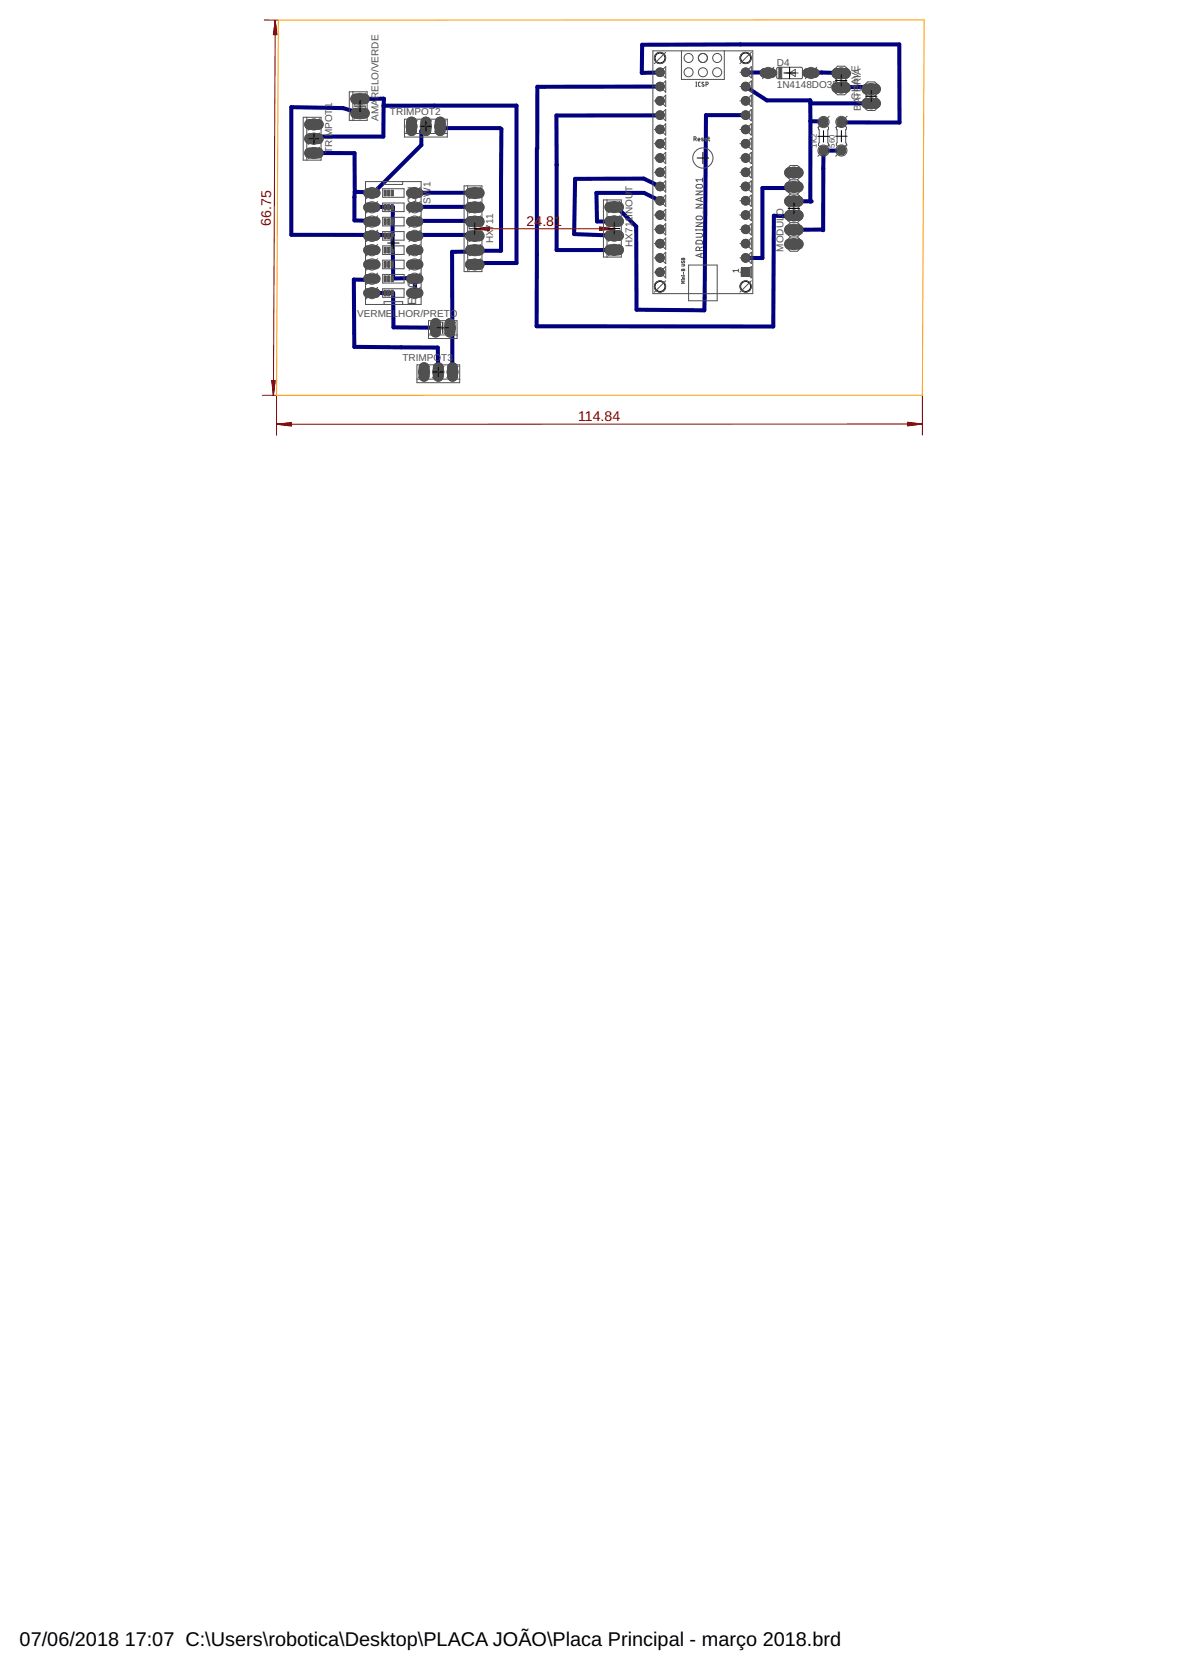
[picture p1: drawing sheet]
<svg xmlns="http://www.w3.org/2000/svg" width="210mm" height="297mm" viewBox="0 0 210 297" stroke-linecap="round" stroke-linejoin="round" font-family="sans-serif">
<defs><g id="words">
<g font-size="3.5">
<text x="3.5" y="292.5">07/06/2018</text>
<text x="22.2" y="292.5">17:07 C:\Users\robotica\Desktop\PLACA JOÃO\Placa Principal - março 2018.brd</text>
</g>
<g font-size="2.5" fill="#800000">
<text x="48.2" y="40.1" transform="rotate(-90 48.2 40.1)">66.75</text>
<text x="93.6" y="40.1">24.81</text>
<text x="102.7" y="74.8">114.84</text>
</g>
<g font-size="2.1" fill="#505050">
<text x="67.2" y="35.2" transform="rotate(-90 67.2 35.2)">1</text>
<text x="67.2" y="40.1" transform="rotate(-90 67.2 40.1)">3</text>
<text x="67.2" y="37.5" transform="rotate(-90 67.2 37.5)">2</text>
<text x="74" y="36.3" transform="rotate(-90 74 36.3)">ON</text>
<text x="67.2" y="47.7" transform="rotate(-90 67.2 47.7)">6</text>
<text x="67.2" y="45.1" transform="rotate(-90 67.2 45.1)">5</text>
<text x="67.2" y="42.6" transform="rotate(-90 67.2 42.6)">4</text>
<text x="67.2" y="52.8" transform="rotate(-90 67.2 52.8)">8</text>
<text x="67.2" y="50.2" transform="rotate(-90 67.2 50.2)">7</text>
<text x="74" y="54.2" transform="rotate(-90 74 54.2)">EDG</text>
</g>
<g font-size="1.8" fill="#505050">
<text x="138.1" y="11.7">D4</text>
<text x="138.1" y="15.6">1N4148DO35-7</text>
<text x="152.6" y="15.1" transform="rotate(-90 152.6 15.1)">AVE</text>
<text x="153" y="17.5" transform="rotate(-90 153 17.5)">TH</text>
<text x="153" y="15.2" transform="rotate(-90 153 15.2)">RIA</text>
<text x="67.2" y="21.5" transform="rotate(-90 67.2 21.5)">AMARELO/VERDE</text>
<text x="69.3" y="20.5">TRIMPOT2</text>
<text x="153" y="19.7" transform="rotate(-90 153 19.7)">BACE</text>
<text x="59" y="27.3" transform="rotate(-90 59 27.3)">TRIMPOT1</text>
<text x="112.4" y="34.1" transform="rotate(-90 112.4 34.1)">T</text>
<text x="76.5" y="36.2" transform="rotate(-90 76.5 36.2)">SW1</text>
<text x="87.6" y="43.3" transform="rotate(-90 87.6 43.3)">HX711</text>
<text x="112.4" y="43.9" transform="rotate(-90 112.4 43.9)">HX711INOU</text>
<text x="139.3" y="44.7" transform="rotate(-90 139.3 44.7)">MODULO</text>
<text x="63.5" y="56.3">VERMELHOR/PRETO</text>
<text x="71.5" y="64.1">TRIMPOT3</text>
</g>
<g font-size="1.4" fill="#505050">
<text x="145.2" y="26.2" transform="rotate(-90 145.2 26.2)">1K2</text>
<text x="148.4" y="26.2" transform="rotate(-90 148.4 26.2)">560</text>
</g>
</g></defs>
<g fill="#505050" stroke="#505050" stroke-width=".18">
<path d="M62.5 19.6l.6-.3h1.8a.87 .87 0 0 1 .7 .8 .87 .87 0 0 1-.7 .9h-1.8a.88 .88 0 0 1-.6-1.4z"/>
<path d="M62.5 17.1l.6-.4h1.8a.87 .87 0 0 1 .7 .9 .87 .87 0 0 1-.7 .9h-1.8a.88 .88 0 0 1-.6-1.4z"/>
<path d="M131.8 47.6h1.5v1.5h-1.5z"/>
<path d="M153.4 17.8l.6-.3h1.7a.87 .87 0 0 1 .8 .9 .87 .87 0 0 1-.8 .8h-1.7a.88 .88 0 0 1-.6-1.4z"/>
<path d="M153.4 15.3l.6-.3h1.7a.87 .87 0 0 1 .8 .8 .87 .87 0 0 1-.8 .9h-1.7a.88 .88 0 0 1-.6-1.4z"/>
<path d="M148 12.5l.6-.3h1.8a.87 .87 0 0 1 .7 .8 .87 .87 0 0 1-.7 .9h-1.8a.88 .88 0 0 1-.6-1.4z"/>
<path d="M148 15l.6-.3h1.8a.87 .87 0 0 1 .7 .9 .87 .87 0 0 1-.7 .8h-1.8a.88 .88 0 0 1-.6-1.4z"/>
<path d="M135.3 12.5l.5-.3h1.5a.77 .77 0 0 1 .7 .8 .77 .77 0 0 1-.7 .7h-1.5a.76 .76 0 0 1-.5-1.2z"/>
<path d="M142.9 12.5l.5-.3h1.5a.77 .77 0 0 1 .7 .8 .77 .77 0 0 1-.7 .7h-1.5a.76 .76 0 0 1-.5-1.2z"/>
<path d="M82.9 46.5l.6-.4h1.8a.87 .87 0 0 1 .7 .9 .87 .87 0 0 1-.7 .9h-1.8a.88 .88 0 0 1-.6-1.4z"/>
<path d="M82.9 43.9l.6-.3h1.8a.87 .87 0 0 1 .7 .9 .87 .87 0 0 1-.7 .8h-1.8a.88 .88 0 0 1-.6-1.4z"/>
<path d="M82.9 41.4l.6-.3h1.8a.87 .87 0 0 1 .7 .8 .87 .87 0 0 1-.7 .9h-1.8a.88 .88 0 0 1-.6-1.4z"/>
<path d="M82.9 38.9l.6-.4h1.8a.87 .87 0 0 1 .7 .9 .87 .87 0 0 1-.7 .9h-1.8a.88 .88 0 0 1-.6-1.4z"/>
<path d="M82.9 36.3l.6-.3h1.8a.87 .87 0 0 1 .7 .9 .87 .87 0 0 1-.7 .8h-1.8a.88 .88 0 0 1-.6-1.4z"/>
<path d="M82.9 33.8l.6-.4h1.8a.87 .87 0 0 1 .7 .9 .87 .87 0 0 1-.7 .9h-1.8a.88 .88 0 0 1-.6-1.4z"/>
<path d="M107.7 43.9l.6-.3h1.7a.87 .87 0 0 1 .8 .8 .87 .87 0 0 1-.8 .9h-1.7a.88 .88 0 0 1-.6-1.4z"/>
<path d="M107.7 41.4l.6-.4h1.7a.87 .87 0 0 1 .8 .9 .87 .87 0 0 1-.8 .9h-1.7a.88 .88 0 0 1-.6-1.4z"/>
<path d="M107.7 38.8l.6-.3h1.7a.87 .87 0 0 1 .8 .8 .87 .87 0 0 1-.8 .9h-1.7a.88 .88 0 0 1-.6-1.4z"/>
<path d="M107.7 36.3l.6-.4h1.7a.87 .87 0 0 1 .8 .9 .87 .87 0 0 1-.8 .9h-1.7a.88 .88 0 0 1-.6-1.4z"/>
<path d="M139.6 42.9l.6-.4h1.8a.87 .87 0 0 1 .7 .9 .87 .87 0 0 1-.7 .9h-1.8a.88 .88 0 0 1-.6-1.4z"/>
<path d="M139.6 40.3l.6-.3h1.8a.87 .87 0 0 1 .7 .9 .87 .87 0 0 1-.7 .8h-1.8a.88 .88 0 0 1-.6-1.4z"/>
<path d="M139.6 37.8l.6-.4h1.8a.87 .87 0 0 1 .7 .9 .87 .87 0 0 1-.7 .9h-1.8a.88 .88 0 0 1-.6-1.4z"/>
<path d="M139.6 35.2l.6-.3h1.8a.87 .87 0 0 1 .7 .9 .87 .87 0 0 1-.7 .8h-1.8a.88 .88 0 0 1-.6-1.4z"/>
<path d="M139.6 32.7l.6-.3h1.8a.87 .87 0 0 1 .7 .8 .87 .87 0 0 1-.7 .9h-1.8a.88 .88 0 0 1-.6-1.4z"/>
<path d="M139.6 30.2l.6-.4h1.8a.87 .87 0 0 1 .7 .9 .87 .87 0 0 1-.7 .9h-1.8a.88 .88 0 0 1-.6-1.4z"/>
<path d="M64.8 33.8l.5-.3h1.6a.77 .77 0 0 1 .6 .8 .77 .77 0 0 1-.6 .8h-1.6a.76 .76 0 0 1-.5-1.3z"/>
<path d="M64.8 36.4l.5-.3h1.6a.77 .77 0 0 1 .6 .8 .77 .77 0 0 1-.6 .7h-1.6a.76 .76 0 0 1-.5-1.2z"/>
<path d="M64.8 49.1l.5-.3h1.6a.77 .77 0 0 1 .6 .8 .77 .77 0 0 1-.6 .7h-1.6a.76 .76 0 0 1-.5-1.2z"/>
<path d="M64.8 51.6l.5-.3h1.6a.77 .77 0 0 1 .6 .8 .77 .77 0 0 1-.6 .8h-1.6a.76 .76 0 0 1-.5-1.3z"/>
<path d="M64.8 38.9l.5-.3h1.6a.77 .77 0 0 1 .6 .8 .77 .77 0 0 1-.6 .8h-1.6a.76 .76 0 0 1-.5-1.3z"/>
<path d="M64.8 41.5l.5-.3h1.6a.77 .77 0 0 1 .6 .7 .77 .77 0 0 1-.6 .8h-1.6a.76 .76 0 0 1-.5-1.2z"/>
<path d="M64.8 46.5l.5-.3h1.6a.77 .77 0 0 1 .6 .8 .77 .77 0 0 1-.6 .8h-1.6a.76 .76 0 0 1-.5-1.3z"/>
<path d="M64.8 44l.5-.3h1.6a.77 .77 0 0 1 .6 .8 .77 .77 0 0 1-.6 .7h-1.6a.76 .76 0 0 1-.5-1.2z"/>
<path d="M72.4 51.6l.5-.3h1.6a.77 .77 0 0 1 .6 .8 .77 .77 0 0 1-.6 .8h-1.6a.76 .76 0 0 1-.5-1.3z"/>
<path d="M72.4 49.1l.5-.3h1.6a.77 .77 0 0 1 .6 .8 .77 .77 0 0 1-.6 .7h-1.6a.76 .76 0 0 1-.5-1.2z"/>
<path d="M72.4 46.5l.5-.3h1.6a.77 .77 0 0 1 .6 .8 .77 .77 0 0 1-.6 .8h-1.6a.76 .76 0 0 1-.5-1.3z"/>
<path d="M72.4 44l.5-.3h1.6a.77 .77 0 0 1 .6 .8 .77 .77 0 0 1-.6 .7h-1.6a.76 .76 0 0 1-.5-1.2z"/>
<path d="M72.4 41.5l.5-.3h1.6a.77 .77 0 0 1 .6 .7 .77 .77 0 0 1-.6 .8h-1.6a.76 .76 0 0 1-.5-1.2z"/>
<path d="M72.4 38.9l.5-.3h1.6a.77 .77 0 0 1 .6 .8 .77 .77 0 0 1-.6 .8h-1.6a.76 .76 0 0 1-.5-1.3z"/>
<path d="M72.4 36.4l.5-.3h1.6a.77 .77 0 0 1 .6 .8 .77 .77 0 0 1-.6 .7h-1.6a.76 .76 0 0 1-.5-1.2z"/>
<path d="M72.4 33.8l.5-.3h1.6a.77 .77 0 0 1 .6 .8 .77 .77 0 0 1-.6 .8h-1.6a.76 .76 0 0 1-.5-1.3z"/>
<path d="M54.3 26.7l.6-.4h1.8a.87 .87 0 0 1 .7 .9 .87 .87 0 0 1-.7 .9h-1.8a.88 .88 0 0 1-.6-1.4z"/>
<path d="M54.3 24.1l.6-.3h1.8a.87 .87 0 0 1 .7 .9 .87 .87 0 0 1-.7 .8h-1.8a.88 .88 0 0 1-.6-1.4z"/>
<path d="M54.3 21.6l.6-.3h1.8a.87 .87 0 0 1 .7 .8 .87 .87 0 0 1-.7 .9h-1.8a.88 .88 0 0 1-.6-1.4z"/>
<path d="M77.5 21.2a.88 .88 0 0 1 1-.3 .88 .88 0 0 1 .6 .7v1.7a.87 .87 0 0 1-.9 .8 .87 .87 0 0 1-.8-.8v-1.7z"/>
<path d="M75 21.2a.88 .88 0 0 1 .9-.3 .88 .88 0 0 1 .7 .7v1.7a.87 .87 0 0 1-.9 .8 .87 .87 0 0 1-.9-.8v-1.7z"/>
<path d="M72.5 21.2a.88 .88 0 0 1 .9-.3 .88 .88 0 0 1 .6 .7v1.7a.87 .87 0 0 1-.8 .8 .87 .87 0 0 1-.9-.8v-1.7z"/>
<path d="M79.7 64.8a.88 .88 0 0 1 1-.3 .88 .88 0 0 1 .6 .8v1.7a.87 .87 0 0 1-.9 .8 .87 .87 0 0 1-.8-.8v-1.7z"/>
<path d="M77.2 64.8a.88 .88 0 0 1 .9-.3 .88 .88 0 0 1 .7 .8v1.7a.87 .87 0 0 1-.9 .8 .87 .87 0 0 1-.9-.8v-1.7z"/>
<path d="M74.8 64.7a.88 .88 0 0 1 1.4 .6v1.7a.87 .87 0 0 1-.8 .8 .87 .87 0 0 1-.9-.8v-1.7z"/>
<path d="M79.3 57a.88 .88 0 0 1 .9-.3 .88 .88 0 0 1 .6 .7v1.7a.87 .87 0 0 1-.8 .8 .87 .87 0 0 1-.9-.8v-1.7z"/>
<path d="M76.7 57a.88 .88 0 0 1 1-.3 .88 .88 0 0 1 .6 .7v1.7a.87 .87 0 0 1-.9 .8 .87 .87 0 0 1-.8-.8v-1.7z"/>
<circle cx="146.4" cy="26.8" r=".83"/>
<circle cx="146.4" cy="21.7" r=".83"/>
<circle cx="149.5" cy="26.8" r=".83"/>
<circle cx="149.5" cy="21.7" r=".83"/>
</g>
<g fill="#505050" stroke="#505050" stroke-width=".18">
<circle cx="132.5" cy="50.9" r=".99"/>
<circle cx="132.5" cy="45.8" r=".76"/>
<circle cx="132.5" cy="43.3" r=".76"/>
<circle cx="132.5" cy="40.8" r=".76"/>
<circle cx="132.5" cy="38.2" r=".76"/>
<circle cx="132.5" cy="35.7" r=".76"/>
<circle cx="132.5" cy="33.1" r=".76"/>
<circle cx="132.5" cy="30.6" r=".76"/>
<circle cx="132.5" cy="28.1" r=".76"/>
<circle cx="132.5" cy="25.5" r=".76"/>
<circle cx="132.5" cy="23" r=".76"/>
<circle cx="132.5" cy="20.5" r=".76"/>
<circle cx="132.5" cy="17.9" r=".76"/>
<circle cx="132.5" cy="15.4" r=".76"/>
<circle cx="132.5" cy="12.8" r=".76"/>
<circle cx="117.3" cy="12.8" r=".76"/>
<circle cx="117.3" cy="15.4" r=".76"/>
<circle cx="117.3" cy="17.9" r=".76"/>
<circle cx="117.3" cy="20.5" r=".76"/>
<circle cx="117.3" cy="23" r=".76"/>
<circle cx="117.3" cy="25.5" r=".76"/>
<circle cx="117.3" cy="28.1" r=".76"/>
<circle cx="117.3" cy="30.6" r=".76"/>
<circle cx="117.3" cy="33.1" r=".76"/>
<circle cx="117.3" cy="35.7" r=".76"/>
<circle cx="117.3" cy="38.2" r=".76"/>
<circle cx="117.3" cy="40.8" r=".76"/>
<circle cx="117.3" cy="43.3" r=".76"/>
<circle cx="117.3" cy="45.8" r=".76"/>
<circle cx="117.3" cy="48.4" r=".76"/>
<circle cx="117.3" cy="50.9" r=".99"/>
<circle cx="117.3" cy="10.3" r=".99"/>
<circle cx="132.5" cy="10.3" r=".99"/>
</g>
<g fill="none" stroke="#000080" stroke-width=".72">
<path d="M64 17.6l4.2-.1v1.3M68.2 18.8l-.1 5.5h-12.2l-.1 .4M68.2 18.8h23.6v28h-7.2l-.2 .2M117.3 12.8l.1 .1-3.3 .1v-5l45.7-.1 .1 13.9-10.4-.1M117.3 15.4h-21.8l-.1 42.6h42l.1-19.6h2.6l1-.1M132.5 15.4l3.8 2.4h7.7M132.5 12.8l5.1 .1-1.1 .1M144 17.8v3.7M144 17.8l.1 .6h10.7M144.1 13l2-.1 3.4 .1M149.5 15.6v-.1h5.2l.1 .3M55.8 27.2h7.2l.1 6.9"/>
<path d="M63.1 34.1l-.1 5.1 2.9 .1 .2 .1M64 20.1l-3-.9-9.2-.2v22.7l14.1 .1 .2 .1 .3-.1h3.4M66.1 36.9l3.7-.1v5M73.7 39.4l.2-.1h10.2l.3 .1M73.7 34.3h10.7M73.7 36.9h10.7M75.7 22.5l-.8 .8v2.5l-8.5 8.5-3.3-.2M78.2 22.5l.2 .3h10.4l.3 .1-.1 21.7h-4.6v-.1l-.3 .2-3.8 .1 .1 13.5h-.4l.4 .5v7.9v-.6M117.3 20.5h.1h-18.5v23.9h10.3M117.3 35.7l-2.8-1.4h-8.5l.1 5.1h3.2l-.1-.1M117.3 33.1l-2.9-1.4-12.2 .1-.2 9.8 7.3 .3h-.1M132.5 20.5h-7l-.3 34.7-12.1-.1v-14.8l-3.5-3.5h-.4"/>
<path d="M141.1 33.2l-.9 .2h-4.7v12.5l-3-.1M144 21.5l2.4 .1v.1M144 21.5v14.3h.2h-3.1M149.5 26.8v.3l.2-.3h-3.3l-.1 14.1-.1-.1-5.1 .1M66.1 52.1h3.8v6.1l7.5 .1M66.1 49.6l-.2 .2-3-.1 .1 12 14.8 .1 .1 4.3M69.8 41.8l.1 7.7 3.8-.1v2.7M73.7 41.9l.2-.1h10.2l.3 .1"/>
</g>
<circle cx="146.4" cy="26.8" r=".71" fill="#008000" stroke="#008000" stroke-width=".18"/>
<circle cx="146.4" cy="26.8" r=".4" fill="#fff" stroke="#000" stroke-width=".18"/>
<circle cx="146.4" cy="21.7" r=".71" fill="#008000" stroke="#008000" stroke-width=".18"/>
<circle cx="146.4" cy="21.7" r=".4" fill="#fff" stroke="#000" stroke-width=".18"/>
<circle cx="149.5" cy="26.8" r=".71" fill="#008000" stroke="#008000" stroke-width=".18"/>
<circle cx="149.5" cy="26.8" r=".4" fill="#fff" stroke="#000" stroke-width=".18"/>
<circle cx="149.5" cy="21.7" r=".71" fill="#008000" stroke="#008000" stroke-width=".18"/>
<circle cx="149.5" cy="21.7" r=".4" fill="#fff" stroke="#000" stroke-width=".18"/>
<path d="M63.2 20.1h1.5" fill="none" stroke="#008000" stroke-width="1.5"/>
<circle cx="64" cy="20.1" r=".51" fill="#fff" stroke="#000" stroke-width=".18"/>
<path d="M63.2 17.6h1.5" fill="none" stroke="#008000" stroke-width="1.5"/>
<circle cx="64" cy="17.6" r=".51" fill="#fff" stroke="#000" stroke-width=".18"/>
<path d="M131.9 47.7h1.3v1.3h-1.3z" fill="#008000" stroke="#008000" stroke-width=".18"/>
<circle cx="132.5" cy="48.4" r=".4" fill="#fff" stroke="#000" stroke-width=".18"/>
<circle cx="132.5" cy="45.8" r=".66" fill="#008000" stroke="#008000" stroke-width=".18"/>
<circle cx="132.5" cy="45.8" r=".4" fill="#fff" stroke="#000" stroke-width=".18"/>
<circle cx="132.5" cy="43.3" r=".66" fill="#008000" stroke="#008000" stroke-width=".18"/>
<circle cx="132.5" cy="43.3" r=".4" fill="#fff" stroke="#000" stroke-width=".18"/>
<circle cx="132.5" cy="40.8" r=".66" fill="#008000" stroke="#008000" stroke-width=".18"/>
<circle cx="132.5" cy="40.8" r=".4" fill="#fff" stroke="#000" stroke-width=".18"/>
<circle cx="132.5" cy="38.2" r=".66" fill="#008000" stroke="#008000" stroke-width=".18"/>
<circle cx="132.5" cy="38.2" r=".4" fill="#fff" stroke="#000" stroke-width=".18"/>
<circle cx="132.5" cy="35.7" r=".66" fill="#008000" stroke="#008000" stroke-width=".18"/>
<circle cx="132.5" cy="35.7" r=".4" fill="#fff" stroke="#000" stroke-width=".18"/>
<circle cx="132.5" cy="33.1" r=".66" fill="#008000" stroke="#008000" stroke-width=".18"/>
<circle cx="132.5" cy="33.1" r=".4" fill="#fff" stroke="#000" stroke-width=".18"/>
<circle cx="132.5" cy="30.6" r=".66" fill="#008000" stroke="#008000" stroke-width=".18"/>
<circle cx="132.5" cy="30.6" r=".4" fill="#fff" stroke="#000" stroke-width=".18"/>
<circle cx="132.5" cy="28.1" r=".66" fill="#008000" stroke="#008000" stroke-width=".18"/>
<circle cx="132.5" cy="28.1" r=".4" fill="#fff" stroke="#000" stroke-width=".18"/>
<circle cx="132.5" cy="25.5" r=".66" fill="#008000" stroke="#008000" stroke-width=".18"/>
<circle cx="132.5" cy="25.5" r=".4" fill="#fff" stroke="#000" stroke-width=".18"/>
<circle cx="132.5" cy="23" r=".66" fill="#008000" stroke="#008000" stroke-width=".18"/>
<circle cx="132.5" cy="23" r=".4" fill="#fff" stroke="#000" stroke-width=".18"/>
<circle cx="132.5" cy="20.5" r=".66" fill="#008000" stroke="#008000" stroke-width=".18"/>
<circle cx="132.5" cy="20.5" r=".4" fill="#fff" stroke="#000" stroke-width=".18"/>
<circle cx="132.5" cy="17.9" r=".66" fill="#008000" stroke="#008000" stroke-width=".18"/>
<circle cx="132.5" cy="17.9" r=".4" fill="#fff" stroke="#000" stroke-width=".18"/>
<circle cx="132.5" cy="15.4" r=".66" fill="#008000" stroke="#008000" stroke-width=".18"/>
<circle cx="132.5" cy="15.4" r=".4" fill="#fff" stroke="#000" stroke-width=".18"/>
<circle cx="132.5" cy="12.8" r=".66" fill="#008000" stroke="#008000" stroke-width=".18"/>
<circle cx="132.5" cy="12.8" r=".4" fill="#fff" stroke="#000" stroke-width=".18"/>
<circle cx="117.3" cy="12.8" r=".66" fill="#008000" stroke="#008000" stroke-width=".18"/>
<circle cx="117.3" cy="12.8" r=".4" fill="#fff" stroke="#000" stroke-width=".18"/>
<circle cx="117.3" cy="15.4" r=".66" fill="#008000" stroke="#008000" stroke-width=".18"/>
<circle cx="117.3" cy="15.4" r=".4" fill="#fff" stroke="#000" stroke-width=".18"/>
<circle cx="117.3" cy="17.9" r=".66" fill="#008000" stroke="#008000" stroke-width=".18"/>
<circle cx="117.3" cy="17.9" r=".4" fill="#fff" stroke="#000" stroke-width=".18"/>
<circle cx="117.3" cy="20.5" r=".66" fill="#008000" stroke="#008000" stroke-width=".18"/>
<circle cx="117.3" cy="20.5" r=".4" fill="#fff" stroke="#000" stroke-width=".18"/>
<circle cx="117.3" cy="23" r=".66" fill="#008000" stroke="#008000" stroke-width=".18"/>
<circle cx="117.3" cy="23" r=".4" fill="#fff" stroke="#000" stroke-width=".18"/>
<circle cx="117.3" cy="25.5" r=".66" fill="#008000" stroke="#008000" stroke-width=".18"/>
<circle cx="117.3" cy="25.5" r=".4" fill="#fff" stroke="#000" stroke-width=".18"/>
<circle cx="117.3" cy="28.1" r=".66" fill="#008000" stroke="#008000" stroke-width=".18"/>
<circle cx="117.3" cy="28.1" r=".4" fill="#fff" stroke="#000" stroke-width=".18"/>
<circle cx="117.3" cy="30.6" r=".66" fill="#008000" stroke="#008000" stroke-width=".18"/>
<circle cx="117.3" cy="30.6" r=".4" fill="#fff" stroke="#000" stroke-width=".18"/>
<circle cx="117.3" cy="33.1" r=".66" fill="#008000" stroke="#008000" stroke-width=".18"/>
<circle cx="117.3" cy="33.1" r=".4" fill="#fff" stroke="#000" stroke-width=".18"/>
<circle cx="117.3" cy="35.7" r=".66" fill="#008000" stroke="#008000" stroke-width=".18"/>
<circle cx="117.3" cy="35.7" r=".4" fill="#fff" stroke="#000" stroke-width=".18"/>
<circle cx="117.3" cy="38.2" r=".66" fill="#008000" stroke="#008000" stroke-width=".18"/>
<circle cx="117.3" cy="38.2" r=".4" fill="#fff" stroke="#000" stroke-width=".18"/>
<circle cx="117.3" cy="40.8" r=".66" fill="#008000" stroke="#008000" stroke-width=".18"/>
<circle cx="117.3" cy="40.8" r=".4" fill="#fff" stroke="#000" stroke-width=".18"/>
<circle cx="117.3" cy="43.3" r=".66" fill="#008000" stroke="#008000" stroke-width=".18"/>
<circle cx="117.3" cy="43.3" r=".4" fill="#fff" stroke="#000" stroke-width=".18"/>
<circle cx="117.3" cy="45.8" r=".66" fill="#008000" stroke="#008000" stroke-width=".18"/>
<circle cx="117.3" cy="45.8" r=".4" fill="#fff" stroke="#000" stroke-width=".18"/>
<circle cx="117.3" cy="48.4" r=".66" fill="#008000" stroke="#008000" stroke-width=".18"/>
<circle cx="117.3" cy="48.4" r=".4" fill="#fff" stroke="#000" stroke-width=".18"/>
<path d="M154.1 18.4h1.5" fill="none" stroke="#008000" stroke-width="1.5"/>
<circle cx="154.8" cy="18.4" r=".51" fill="#fff" stroke="#000" stroke-width=".18"/>
<path d="M154.1 15.8h1.5" fill="none" stroke="#008000" stroke-width="1.5"/>
<circle cx="154.8" cy="15.8" r=".51" fill="#fff" stroke="#000" stroke-width=".18"/>
<path d="M148.7 13h1.6" fill="none" stroke="#008000" stroke-width="1.5"/>
<circle cx="149.5" cy="13" r=".51" fill="#fff" stroke="#000" stroke-width=".18"/>
<path d="M148.7 15.6h1.6" fill="none" stroke="#008000" stroke-width="1.5"/>
<circle cx="149.5" cy="15.6" r=".51" fill="#fff" stroke="#000" stroke-width=".18"/>
<path d="M135.9 13h1.3" fill="none" stroke="#008000" stroke-width="1.3"/>
<circle cx="136.5" cy="13" r=".4" fill="#fff" stroke="#000" stroke-width=".18"/>
<path d="M143.5 13h1.3" fill="none" stroke="#008000" stroke-width="1.3"/>
<circle cx="144.1" cy="13" r=".4" fill="#fff" stroke="#000" stroke-width=".18"/>
<path d="M83.6 47h1.6" fill="none" stroke="#008000" stroke-width="1.5"/>
<circle cx="84.4" cy="47" r=".51" fill="#fff" stroke="#000" stroke-width=".18"/>
<path d="M83.6 44.5h1.6" fill="none" stroke="#008000" stroke-width="1.5"/>
<circle cx="84.4" cy="44.5" r=".51" fill="#fff" stroke="#000" stroke-width=".18"/>
<path d="M83.6 41.9h1.6" fill="none" stroke="#008000" stroke-width="1.5"/>
<circle cx="84.4" cy="41.9" r=".51" fill="#fff" stroke="#000" stroke-width=".18"/>
<path d="M83.6 39.4h1.6" fill="none" stroke="#008000" stroke-width="1.5"/>
<circle cx="84.4" cy="39.4" r=".51" fill="#fff" stroke="#000" stroke-width=".18"/>
<path d="M83.6 36.9h1.6" fill="none" stroke="#008000" stroke-width="1.5"/>
<circle cx="84.4" cy="36.9" r=".51" fill="#fff" stroke="#000" stroke-width=".18"/>
<path d="M83.6 34.3h1.6" fill="none" stroke="#008000" stroke-width="1.5"/>
<circle cx="84.4" cy="34.3" r=".51" fill="#fff" stroke="#000" stroke-width=".18"/>
<path d="M108.4 44.4h1.5" fill="none" stroke="#008000" stroke-width="1.5"/>
<circle cx="109.2" cy="44.4" r=".51" fill="#fff" stroke="#000" stroke-width=".18"/>
<path d="M108.4 41.9h1.5" fill="none" stroke="#008000" stroke-width="1.5"/>
<circle cx="109.2" cy="41.9" r=".51" fill="#fff" stroke="#000" stroke-width=".18"/>
<path d="M108.4 39.3h1.5" fill="none" stroke="#008000" stroke-width="1.5"/>
<circle cx="109.2" cy="39.3" r=".51" fill="#fff" stroke="#000" stroke-width=".18"/>
<path d="M108.4 36.8h1.5" fill="none" stroke="#008000" stroke-width="1.5"/>
<circle cx="109.2" cy="36.8" r=".51" fill="#fff" stroke="#000" stroke-width=".18"/>
<path d="M140.3 43.4h1.6" fill="none" stroke="#008000" stroke-width="1.5"/>
<circle cx="141.1" cy="43.4" r=".51" fill="#fff" stroke="#000" stroke-width=".18"/>
<path d="M140.3 40.9h1.6" fill="none" stroke="#008000" stroke-width="1.5"/>
<circle cx="141.1" cy="40.9" r=".51" fill="#fff" stroke="#000" stroke-width=".18"/>
<path d="M140.3 38.3h1.6" fill="none" stroke="#008000" stroke-width="1.5"/>
<circle cx="141.1" cy="38.3" r=".51" fill="#fff" stroke="#000" stroke-width=".18"/>
<path d="M140.3 35.8h1.6" fill="none" stroke="#008000" stroke-width="1.5"/>
<circle cx="141.1" cy="35.8" r=".51" fill="#fff" stroke="#000" stroke-width=".18"/>
<path d="M140.3 33.2h1.6" fill="none" stroke="#008000" stroke-width="1.5"/>
<circle cx="141.1" cy="33.2" r=".51" fill="#fff" stroke="#000" stroke-width=".18"/>
<path d="M140.3 30.7h1.6" fill="none" stroke="#008000" stroke-width="1.5"/>
<circle cx="141.1" cy="30.7" r=".51" fill="#fff" stroke="#000" stroke-width=".18"/>
<path d="M65.4 34.3h1.4" fill="none" stroke="#008000" stroke-width="1.3"/>
<circle cx="66.1" cy="34.3" r=".4" fill="#fff" stroke="#000" stroke-width=".18"/>
<path d="M65.4 36.9h1.4" fill="none" stroke="#008000" stroke-width="1.3"/>
<circle cx="66.1" cy="36.9" r=".4" fill="#fff" stroke="#000" stroke-width=".18"/>
<path d="M65.4 49.6h1.4" fill="none" stroke="#008000" stroke-width="1.3"/>
<circle cx="66.1" cy="49.6" r=".4" fill="#fff" stroke="#000" stroke-width=".18"/>
<path d="M65.4 52.1h1.4" fill="none" stroke="#008000" stroke-width="1.3"/>
<circle cx="66.1" cy="52.1" r=".4" fill="#fff" stroke="#000" stroke-width=".18"/>
<path d="M65.4 39.4h1.4" fill="none" stroke="#008000" stroke-width="1.3"/>
<circle cx="66.1" cy="39.4" r=".4" fill="#fff" stroke="#000" stroke-width=".18"/>
<path d="M65.4 41.9h1.4" fill="none" stroke="#008000" stroke-width="1.3"/>
<circle cx="66.1" cy="41.9" r=".4" fill="#fff" stroke="#000" stroke-width=".18"/>
<path d="M65.4 47h1.4" fill="none" stroke="#008000" stroke-width="1.3"/>
<circle cx="66.1" cy="47" r=".4" fill="#fff" stroke="#000" stroke-width=".18"/>
<path d="M65.4 44.5h1.4" fill="none" stroke="#008000" stroke-width="1.3"/>
<circle cx="66.1" cy="44.5" r=".4" fill="#fff" stroke="#000" stroke-width=".18"/>
<path d="M73 52.1h1.4" fill="none" stroke="#008000" stroke-width="1.3"/>
<circle cx="73.7" cy="52.1" r=".4" fill="#fff" stroke="#000" stroke-width=".18"/>
<path d="M73 49.6h1.4" fill="none" stroke="#008000" stroke-width="1.3"/>
<circle cx="73.7" cy="49.6" r=".4" fill="#fff" stroke="#000" stroke-width=".18"/>
<path d="M73 47h1.4" fill="none" stroke="#008000" stroke-width="1.3"/>
<circle cx="73.7" cy="47" r=".4" fill="#fff" stroke="#000" stroke-width=".18"/>
<path d="M73 44.5h1.4" fill="none" stroke="#008000" stroke-width="1.3"/>
<circle cx="73.7" cy="44.5" r=".4" fill="#fff" stroke="#000" stroke-width=".18"/>
<path d="M73 41.9h1.4" fill="none" stroke="#008000" stroke-width="1.3"/>
<circle cx="73.7" cy="41.9" r=".4" fill="#fff" stroke="#000" stroke-width=".18"/>
<path d="M73 39.4h1.4" fill="none" stroke="#008000" stroke-width="1.3"/>
<circle cx="73.7" cy="39.4" r=".4" fill="#fff" stroke="#000" stroke-width=".18"/>
<path d="M73 36.9h1.4" fill="none" stroke="#008000" stroke-width="1.3"/>
<circle cx="73.7" cy="36.9" r=".4" fill="#fff" stroke="#000" stroke-width=".18"/>
<path d="M73 34.3h1.4" fill="none" stroke="#008000" stroke-width="1.3"/>
<circle cx="73.7" cy="34.3" r=".4" fill="#fff" stroke="#000" stroke-width=".18"/>
<path d="M55 27.2h1.6" fill="none" stroke="#008000" stroke-width="1.5"/>
<circle cx="55.8" cy="27.2" r=".51" fill="#fff" stroke="#000" stroke-width=".18"/>
<path d="M55 24.7h1.6" fill="none" stroke="#008000" stroke-width="1.5"/>
<circle cx="55.8" cy="24.7" r=".51" fill="#fff" stroke="#000" stroke-width=".18"/>
<path d="M55 22.1h1.6" fill="none" stroke="#008000" stroke-width="1.5"/>
<circle cx="55.8" cy="22.1" r=".51" fill="#fff" stroke="#000" stroke-width=".18"/>
<path d="M78.2 21.7v1.5" fill="none" stroke="#008000" stroke-width="1.5"/>
<circle cx="78.2" cy="22.5" r=".51" fill="#fff" stroke="#000" stroke-width=".18"/>
<path d="M75.7 21.7v1.5" fill="none" stroke="#008000" stroke-width="1.5"/>
<circle cx="75.7" cy="22.5" r=".51" fill="#fff" stroke="#000" stroke-width=".18"/>
<path d="M73.2 21.7v1.5" fill="none" stroke="#008000" stroke-width="1.5"/>
<circle cx="73.2" cy="22.5" r=".51" fill="#fff" stroke="#000" stroke-width=".18"/>
<path d="M80.4 65.4v1.5" fill="none" stroke="#008000" stroke-width="1.5"/>
<circle cx="80.4" cy="66.1" r=".51" fill="#fff" stroke="#000" stroke-width=".18"/>
<path d="M77.9 65.4v1.5" fill="none" stroke="#008000" stroke-width="1.5"/>
<circle cx="77.9" cy="66.1" r=".51" fill="#fff" stroke="#000" stroke-width=".18"/>
<path d="M75.4 65.4v1.5" fill="none" stroke="#008000" stroke-width="1.5"/>
<circle cx="75.4" cy="66.1" r=".51" fill="#fff" stroke="#000" stroke-width=".18"/>
<path d="M80 57.5v1.5" fill="none" stroke="#008000" stroke-width="1.5"/>
<circle cx="80" cy="58.3" r=".51" fill="#fff" stroke="#000" stroke-width=".18"/>
<path d="M77.4 57.5v1.5" fill="none" stroke="#008000" stroke-width="1.5"/>
<circle cx="77.4" cy="58.3" r=".51" fill="#fff" stroke="#000" stroke-width=".18"/>
<g fill="none" stroke="#800000" stroke-width=".18">
<path d="M47 3.6h2.5M48.9 3.6l-.3 66.6M48.9 3.6l.3 2.6h-.6zM48.9 3.6l-.1 2.6M48.9 3.6l.1 2.6M48.9 3.6l-.3 2.6M48.9 3.6l.3 2.6M84.4 40.7h.1M84.5 40.7h24.6M84.5 40.7l2.5-.4v.7zM84.5 40.7l2.5 .1M84.5 40.7l2.5 .2"/>
<path d="M87 40.5l-2.5 .2M87 40.4l-2.5 .3M106.6 40.3l2.5 .4-2.5 .3zM106.6 40.5l2.5 .2M106.6 40.4l2.5 .3M109.1 40.7l-2.5 .1M109.1 40.7l-2.5 .2M109.2 40.7h.1M46.7 70.3h2.4v7.1M48.3 67.7h.6l-.3 2.5zM48.3 67.7l.3 2.5M48.5 67.7l.1 2.5"/>
<path d="M48.7 67.7l-.1 2.5M48.9 67.7l-.3 2.5M49.2 75.4l2.6-.3v.6zM49.2 75.4l2.6 .1M49.2 75.4l2.6 .3M51.8 75.3l-2.6 .1M51.8 75.2l-2.6 .2M161.3 75.1l2.6 .3-2.6 .3zM161.3 75.2l2.6 .2M161.3 75.1l2.6 .3M163.9 75.4h-114.7M163.9 75.4l-2.6 .1"/>
<path d="M163.9 75.4l-2.6 .2M163.9 70.3v7"/>
</g>
<circle cx="146.4" cy="26.8" r=".71" fill="#008000" stroke="#008000" stroke-width=".18"/>
<circle cx="146.4" cy="26.8" r=".4" fill="#fff" stroke="#000" stroke-width=".18"/>
<circle cx="146.4" cy="21.7" r=".71" fill="#008000" stroke="#008000" stroke-width=".18"/>
<circle cx="146.4" cy="21.7" r=".4" fill="#fff" stroke="#000" stroke-width=".18"/>
<circle cx="149.5" cy="26.8" r=".71" fill="#008000" stroke="#008000" stroke-width=".18"/>
<circle cx="149.5" cy="26.8" r=".4" fill="#fff" stroke="#000" stroke-width=".18"/>
<circle cx="149.5" cy="21.7" r=".71" fill="#008000" stroke="#008000" stroke-width=".18"/>
<circle cx="149.5" cy="21.7" r=".4" fill="#fff" stroke="#000" stroke-width=".18"/>
<path d="M63.2 20.1h1.5" fill="none" stroke="#008000" stroke-width="1.5"/>
<circle cx="64" cy="20.1" r=".51" fill="#fff" stroke="#000" stroke-width=".18"/>
<path d="M63.2 17.6h1.5" fill="none" stroke="#008000" stroke-width="1.5"/>
<circle cx="64" cy="17.6" r=".51" fill="#fff" stroke="#000" stroke-width=".18"/>
<path d="M131.9 47.7h1.3v1.3h-1.3z" fill="#008000" stroke="#008000" stroke-width=".18"/>
<circle cx="132.5" cy="48.4" r=".4" fill="#fff" stroke="#000" stroke-width=".18"/>
<circle cx="132.5" cy="45.8" r=".66" fill="#008000" stroke="#008000" stroke-width=".18"/>
<circle cx="132.5" cy="45.8" r=".4" fill="#fff" stroke="#000" stroke-width=".18"/>
<circle cx="132.5" cy="43.3" r=".66" fill="#008000" stroke="#008000" stroke-width=".18"/>
<circle cx="132.5" cy="43.3" r=".4" fill="#fff" stroke="#000" stroke-width=".18"/>
<circle cx="132.5" cy="40.8" r=".66" fill="#008000" stroke="#008000" stroke-width=".18"/>
<circle cx="132.5" cy="40.8" r=".4" fill="#fff" stroke="#000" stroke-width=".18"/>
<circle cx="132.5" cy="38.2" r=".66" fill="#008000" stroke="#008000" stroke-width=".18"/>
<circle cx="132.5" cy="38.2" r=".4" fill="#fff" stroke="#000" stroke-width=".18"/>
<circle cx="132.5" cy="35.7" r=".66" fill="#008000" stroke="#008000" stroke-width=".18"/>
<circle cx="132.5" cy="35.7" r=".4" fill="#fff" stroke="#000" stroke-width=".18"/>
<circle cx="132.5" cy="33.1" r=".66" fill="#008000" stroke="#008000" stroke-width=".18"/>
<circle cx="132.5" cy="33.1" r=".4" fill="#fff" stroke="#000" stroke-width=".18"/>
<circle cx="132.5" cy="30.6" r=".66" fill="#008000" stroke="#008000" stroke-width=".18"/>
<circle cx="132.5" cy="30.6" r=".4" fill="#fff" stroke="#000" stroke-width=".18"/>
<circle cx="132.5" cy="28.1" r=".66" fill="#008000" stroke="#008000" stroke-width=".18"/>
<circle cx="132.5" cy="28.1" r=".4" fill="#fff" stroke="#000" stroke-width=".18"/>
<circle cx="132.5" cy="25.5" r=".66" fill="#008000" stroke="#008000" stroke-width=".18"/>
<circle cx="132.5" cy="25.5" r=".4" fill="#fff" stroke="#000" stroke-width=".18"/>
<circle cx="132.5" cy="23" r=".66" fill="#008000" stroke="#008000" stroke-width=".18"/>
<circle cx="132.5" cy="23" r=".4" fill="#fff" stroke="#000" stroke-width=".18"/>
<circle cx="132.5" cy="20.5" r=".66" fill="#008000" stroke="#008000" stroke-width=".18"/>
<circle cx="132.5" cy="20.5" r=".4" fill="#fff" stroke="#000" stroke-width=".18"/>
<circle cx="132.5" cy="17.9" r=".66" fill="#008000" stroke="#008000" stroke-width=".18"/>
<circle cx="132.5" cy="17.9" r=".4" fill="#fff" stroke="#000" stroke-width=".18"/>
<circle cx="132.5" cy="15.4" r=".66" fill="#008000" stroke="#008000" stroke-width=".18"/>
<circle cx="132.5" cy="15.4" r=".4" fill="#fff" stroke="#000" stroke-width=".18"/>
<circle cx="132.5" cy="12.8" r=".66" fill="#008000" stroke="#008000" stroke-width=".18"/>
<circle cx="132.5" cy="12.8" r=".4" fill="#fff" stroke="#000" stroke-width=".18"/>
<circle cx="117.3" cy="12.8" r=".66" fill="#008000" stroke="#008000" stroke-width=".18"/>
<circle cx="117.3" cy="12.8" r=".4" fill="#fff" stroke="#000" stroke-width=".18"/>
<circle cx="117.3" cy="15.4" r=".66" fill="#008000" stroke="#008000" stroke-width=".18"/>
<circle cx="117.3" cy="15.4" r=".4" fill="#fff" stroke="#000" stroke-width=".18"/>
<circle cx="117.3" cy="17.9" r=".66" fill="#008000" stroke="#008000" stroke-width=".18"/>
<circle cx="117.3" cy="17.9" r=".4" fill="#fff" stroke="#000" stroke-width=".18"/>
<circle cx="117.3" cy="20.5" r=".66" fill="#008000" stroke="#008000" stroke-width=".18"/>
<circle cx="117.3" cy="20.5" r=".4" fill="#fff" stroke="#000" stroke-width=".18"/>
<circle cx="117.3" cy="23" r=".66" fill="#008000" stroke="#008000" stroke-width=".18"/>
<circle cx="117.3" cy="23" r=".4" fill="#fff" stroke="#000" stroke-width=".18"/>
<circle cx="117.3" cy="25.5" r=".66" fill="#008000" stroke="#008000" stroke-width=".18"/>
<circle cx="117.3" cy="25.5" r=".4" fill="#fff" stroke="#000" stroke-width=".18"/>
<circle cx="117.3" cy="28.1" r=".66" fill="#008000" stroke="#008000" stroke-width=".18"/>
<circle cx="117.3" cy="28.1" r=".4" fill="#fff" stroke="#000" stroke-width=".18"/>
<circle cx="117.3" cy="30.6" r=".66" fill="#008000" stroke="#008000" stroke-width=".18"/>
<circle cx="117.3" cy="30.6" r=".4" fill="#fff" stroke="#000" stroke-width=".18"/>
<circle cx="117.3" cy="33.1" r=".66" fill="#008000" stroke="#008000" stroke-width=".18"/>
<circle cx="117.3" cy="33.1" r=".4" fill="#fff" stroke="#000" stroke-width=".18"/>
<circle cx="117.3" cy="35.7" r=".66" fill="#008000" stroke="#008000" stroke-width=".18"/>
<circle cx="117.3" cy="35.7" r=".4" fill="#fff" stroke="#000" stroke-width=".18"/>
<circle cx="117.3" cy="38.2" r=".66" fill="#008000" stroke="#008000" stroke-width=".18"/>
<circle cx="117.3" cy="38.2" r=".4" fill="#fff" stroke="#000" stroke-width=".18"/>
<circle cx="117.3" cy="40.8" r=".66" fill="#008000" stroke="#008000" stroke-width=".18"/>
<circle cx="117.3" cy="40.8" r=".4" fill="#fff" stroke="#000" stroke-width=".18"/>
<circle cx="117.3" cy="43.3" r=".66" fill="#008000" stroke="#008000" stroke-width=".18"/>
<circle cx="117.3" cy="43.3" r=".4" fill="#fff" stroke="#000" stroke-width=".18"/>
<circle cx="117.3" cy="45.8" r=".66" fill="#008000" stroke="#008000" stroke-width=".18"/>
<circle cx="117.3" cy="45.8" r=".4" fill="#fff" stroke="#000" stroke-width=".18"/>
<circle cx="117.3" cy="48.4" r=".66" fill="#008000" stroke="#008000" stroke-width=".18"/>
<circle cx="117.3" cy="48.4" r=".4" fill="#fff" stroke="#000" stroke-width=".18"/>
<path d="M154.1 18.4h1.5" fill="none" stroke="#008000" stroke-width="1.5"/>
<circle cx="154.8" cy="18.4" r=".51" fill="#fff" stroke="#000" stroke-width=".18"/>
<path d="M154.1 15.8h1.5" fill="none" stroke="#008000" stroke-width="1.5"/>
<circle cx="154.8" cy="15.8" r=".51" fill="#fff" stroke="#000" stroke-width=".18"/>
<path d="M148.7 13h1.6" fill="none" stroke="#008000" stroke-width="1.5"/>
<circle cx="149.5" cy="13" r=".51" fill="#fff" stroke="#000" stroke-width=".18"/>
<path d="M148.7 15.6h1.6" fill="none" stroke="#008000" stroke-width="1.5"/>
<circle cx="149.5" cy="15.6" r=".51" fill="#fff" stroke="#000" stroke-width=".18"/>
<path d="M135.9 13h1.3" fill="none" stroke="#008000" stroke-width="1.3"/>
<circle cx="136.5" cy="13" r=".4" fill="#fff" stroke="#000" stroke-width=".18"/>
<path d="M143.5 13h1.3" fill="none" stroke="#008000" stroke-width="1.3"/>
<circle cx="144.1" cy="13" r=".4" fill="#fff" stroke="#000" stroke-width=".18"/>
<path d="M83.6 47h1.6" fill="none" stroke="#008000" stroke-width="1.5"/>
<circle cx="84.4" cy="47" r=".51" fill="#fff" stroke="#000" stroke-width=".18"/>
<path d="M83.6 44.5h1.6" fill="none" stroke="#008000" stroke-width="1.5"/>
<circle cx="84.4" cy="44.5" r=".51" fill="#fff" stroke="#000" stroke-width=".18"/>
<path d="M83.6 41.9h1.6" fill="none" stroke="#008000" stroke-width="1.5"/>
<circle cx="84.4" cy="41.9" r=".51" fill="#fff" stroke="#000" stroke-width=".18"/>
<path d="M83.6 39.4h1.6" fill="none" stroke="#008000" stroke-width="1.5"/>
<circle cx="84.4" cy="39.4" r=".51" fill="#fff" stroke="#000" stroke-width=".18"/>
<path d="M83.6 36.9h1.6" fill="none" stroke="#008000" stroke-width="1.5"/>
<circle cx="84.4" cy="36.9" r=".51" fill="#fff" stroke="#000" stroke-width=".18"/>
<path d="M83.6 34.3h1.6" fill="none" stroke="#008000" stroke-width="1.5"/>
<circle cx="84.4" cy="34.3" r=".51" fill="#fff" stroke="#000" stroke-width=".18"/>
<path d="M108.4 44.4h1.5" fill="none" stroke="#008000" stroke-width="1.5"/>
<circle cx="109.2" cy="44.4" r=".51" fill="#fff" stroke="#000" stroke-width=".18"/>
<path d="M108.4 41.9h1.5" fill="none" stroke="#008000" stroke-width="1.5"/>
<circle cx="109.2" cy="41.9" r=".51" fill="#fff" stroke="#000" stroke-width=".18"/>
<path d="M108.4 39.3h1.5" fill="none" stroke="#008000" stroke-width="1.5"/>
<circle cx="109.2" cy="39.3" r=".51" fill="#fff" stroke="#000" stroke-width=".18"/>
<path d="M108.4 36.8h1.5" fill="none" stroke="#008000" stroke-width="1.5"/>
<circle cx="109.2" cy="36.8" r=".51" fill="#fff" stroke="#000" stroke-width=".18"/>
<path d="M140.3 43.4h1.6" fill="none" stroke="#008000" stroke-width="1.5"/>
<circle cx="141.1" cy="43.4" r=".51" fill="#fff" stroke="#000" stroke-width=".18"/>
<path d="M140.3 40.9h1.6" fill="none" stroke="#008000" stroke-width="1.5"/>
<circle cx="141.1" cy="40.9" r=".51" fill="#fff" stroke="#000" stroke-width=".18"/>
<path d="M140.3 38.3h1.6" fill="none" stroke="#008000" stroke-width="1.5"/>
<circle cx="141.1" cy="38.3" r=".51" fill="#fff" stroke="#000" stroke-width=".18"/>
<path d="M140.3 35.8h1.6" fill="none" stroke="#008000" stroke-width="1.5"/>
<circle cx="141.1" cy="35.8" r=".51" fill="#fff" stroke="#000" stroke-width=".18"/>
<path d="M140.3 33.2h1.6" fill="none" stroke="#008000" stroke-width="1.5"/>
<circle cx="141.1" cy="33.2" r=".51" fill="#fff" stroke="#000" stroke-width=".18"/>
<path d="M140.3 30.7h1.6" fill="none" stroke="#008000" stroke-width="1.5"/>
<circle cx="141.1" cy="30.7" r=".51" fill="#fff" stroke="#000" stroke-width=".18"/>
<path d="M65.4 34.3h1.4" fill="none" stroke="#008000" stroke-width="1.3"/>
<circle cx="66.1" cy="34.3" r=".4" fill="#fff" stroke="#000" stroke-width=".18"/>
<path d="M65.4 36.9h1.4" fill="none" stroke="#008000" stroke-width="1.3"/>
<circle cx="66.1" cy="36.9" r=".4" fill="#fff" stroke="#000" stroke-width=".18"/>
<path d="M65.4 49.6h1.4" fill="none" stroke="#008000" stroke-width="1.3"/>
<circle cx="66.1" cy="49.6" r=".4" fill="#fff" stroke="#000" stroke-width=".18"/>
<path d="M65.4 52.1h1.4" fill="none" stroke="#008000" stroke-width="1.3"/>
<circle cx="66.1" cy="52.1" r=".4" fill="#fff" stroke="#000" stroke-width=".18"/>
<path d="M65.4 39.4h1.4" fill="none" stroke="#008000" stroke-width="1.3"/>
<circle cx="66.1" cy="39.4" r=".4" fill="#fff" stroke="#000" stroke-width=".18"/>
<path d="M65.4 41.9h1.4" fill="none" stroke="#008000" stroke-width="1.3"/>
<circle cx="66.1" cy="41.9" r=".4" fill="#fff" stroke="#000" stroke-width=".18"/>
<path d="M65.4 47h1.4" fill="none" stroke="#008000" stroke-width="1.3"/>
<circle cx="66.1" cy="47" r=".4" fill="#fff" stroke="#000" stroke-width=".18"/>
<path d="M65.4 44.5h1.4" fill="none" stroke="#008000" stroke-width="1.3"/>
<circle cx="66.1" cy="44.5" r=".4" fill="#fff" stroke="#000" stroke-width=".18"/>
<path d="M73 52.1h1.4" fill="none" stroke="#008000" stroke-width="1.3"/>
<circle cx="73.7" cy="52.1" r=".4" fill="#fff" stroke="#000" stroke-width=".18"/>
<path d="M73 49.6h1.4" fill="none" stroke="#008000" stroke-width="1.3"/>
<circle cx="73.7" cy="49.6" r=".4" fill="#fff" stroke="#000" stroke-width=".18"/>
<path d="M73 47h1.4" fill="none" stroke="#008000" stroke-width="1.3"/>
<circle cx="73.7" cy="47" r=".4" fill="#fff" stroke="#000" stroke-width=".18"/>
<path d="M73 44.5h1.4" fill="none" stroke="#008000" stroke-width="1.3"/>
<circle cx="73.7" cy="44.5" r=".4" fill="#fff" stroke="#000" stroke-width=".18"/>
<path d="M73 41.9h1.4" fill="none" stroke="#008000" stroke-width="1.3"/>
<circle cx="73.7" cy="41.9" r=".4" fill="#fff" stroke="#000" stroke-width=".18"/>
<path d="M73 39.4h1.4" fill="none" stroke="#008000" stroke-width="1.3"/>
<circle cx="73.7" cy="39.4" r=".4" fill="#fff" stroke="#000" stroke-width=".18"/>
<path d="M73 36.9h1.4" fill="none" stroke="#008000" stroke-width="1.3"/>
<circle cx="73.7" cy="36.9" r=".4" fill="#fff" stroke="#000" stroke-width=".18"/>
<path d="M73 34.3h1.4" fill="none" stroke="#008000" stroke-width="1.3"/>
<circle cx="73.7" cy="34.3" r=".4" fill="#fff" stroke="#000" stroke-width=".18"/>
<path d="M55 27.2h1.6" fill="none" stroke="#008000" stroke-width="1.5"/>
<circle cx="55.8" cy="27.2" r=".51" fill="#fff" stroke="#000" stroke-width=".18"/>
<path d="M55 24.7h1.6" fill="none" stroke="#008000" stroke-width="1.5"/>
<circle cx="55.8" cy="24.7" r=".51" fill="#fff" stroke="#000" stroke-width=".18"/>
<path d="M55 22.1h1.6" fill="none" stroke="#008000" stroke-width="1.5"/>
<circle cx="55.8" cy="22.1" r=".51" fill="#fff" stroke="#000" stroke-width=".18"/>
<path d="M78.2 21.7v1.5" fill="none" stroke="#008000" stroke-width="1.5"/>
<circle cx="78.2" cy="22.5" r=".51" fill="#fff" stroke="#000" stroke-width=".18"/>
<path d="M75.7 21.7v1.5" fill="none" stroke="#008000" stroke-width="1.5"/>
<circle cx="75.7" cy="22.5" r=".51" fill="#fff" stroke="#000" stroke-width=".18"/>
<path d="M73.2 21.7v1.5" fill="none" stroke="#008000" stroke-width="1.5"/>
<circle cx="73.2" cy="22.5" r=".51" fill="#fff" stroke="#000" stroke-width=".18"/>
<path d="M80.4 65.4v1.5" fill="none" stroke="#008000" stroke-width="1.5"/>
<circle cx="80.4" cy="66.1" r=".51" fill="#fff" stroke="#000" stroke-width=".18"/>
<path d="M77.9 65.4v1.5" fill="none" stroke="#008000" stroke-width="1.5"/>
<circle cx="77.9" cy="66.1" r=".51" fill="#fff" stroke="#000" stroke-width=".18"/>
<path d="M75.4 65.4v1.5" fill="none" stroke="#008000" stroke-width="1.5"/>
<circle cx="75.4" cy="66.1" r=".51" fill="#fff" stroke="#000" stroke-width=".18"/>
<path d="M80 57.5v1.5" fill="none" stroke="#008000" stroke-width="1.5"/>
<circle cx="80" cy="58.3" r=".51" fill="#fff" stroke="#000" stroke-width=".18"/>
<path d="M77.4 57.5v1.5" fill="none" stroke="#008000" stroke-width="1.5"/>
<circle cx="77.4" cy="58.3" r=".51" fill="#fff" stroke="#000" stroke-width=".18"/>
<g fill="#505050" stroke="#505050" stroke-width=".18">
<path d="M62.5 19.6l.6-.3h1.8a.87 .87 0 0 1 .7 .8 .87 .87 0 0 1-.7 .9h-1.8a.88 .88 0 0 1-.6-1.4z"/>
<path d="M62.5 17.1l.6-.4h1.8a.87 .87 0 0 1 .7 .9 .87 .87 0 0 1-.7 .9h-1.8a.88 .88 0 0 1-.6-1.4z"/>
<path d="M131.8 47.6h1.5v1.5h-1.5z"/>
<path d="M153.4 17.8l.6-.3h1.7a.87 .87 0 0 1 .8 .9 .87 .87 0 0 1-.8 .8h-1.7a.88 .88 0 0 1-.6-1.4z"/>
<path d="M153.4 15.3l.6-.3h1.7a.87 .87 0 0 1 .8 .8 .87 .87 0 0 1-.8 .9h-1.7a.88 .88 0 0 1-.6-1.4z"/>
<path d="M148 12.5l.6-.3h1.8a.87 .87 0 0 1 .7 .8 .87 .87 0 0 1-.7 .9h-1.8a.88 .88 0 0 1-.6-1.4z"/>
<path d="M148 15l.6-.3h1.8a.87 .87 0 0 1 .7 .9 .87 .87 0 0 1-.7 .8h-1.8a.88 .88 0 0 1-.6-1.4z"/>
<path d="M135.3 12.5l.5-.3h1.5a.77 .77 0 0 1 .7 .8 .77 .77 0 0 1-.7 .7h-1.5a.76 .76 0 0 1-.5-1.2z"/>
<path d="M142.9 12.5l.5-.3h1.5a.77 .77 0 0 1 .7 .8 .77 .77 0 0 1-.7 .7h-1.5a.76 .76 0 0 1-.5-1.2z"/>
<path d="M82.9 46.5l.6-.4h1.8a.87 .87 0 0 1 .7 .9 .87 .87 0 0 1-.7 .9h-1.8a.88 .88 0 0 1-.6-1.4z"/>
<path d="M82.9 43.9l.6-.3h1.8a.87 .87 0 0 1 .7 .9 .87 .87 0 0 1-.7 .8h-1.8a.88 .88 0 0 1-.6-1.4z"/>
<path d="M82.9 41.4l.6-.3h1.8a.87 .87 0 0 1 .7 .8 .87 .87 0 0 1-.7 .9h-1.8a.88 .88 0 0 1-.6-1.4z"/>
<path d="M82.9 38.9l.6-.4h1.8a.87 .87 0 0 1 .7 .9 .87 .87 0 0 1-.7 .9h-1.8a.88 .88 0 0 1-.6-1.4z"/>
<path d="M82.9 36.3l.6-.3h1.8a.87 .87 0 0 1 .7 .9 .87 .87 0 0 1-.7 .8h-1.8a.88 .88 0 0 1-.6-1.4z"/>
<path d="M82.9 33.8l.6-.4h1.8a.87 .87 0 0 1 .7 .9 .87 .87 0 0 1-.7 .9h-1.8a.88 .88 0 0 1-.6-1.4z"/>
<path d="M107.7 43.9l.6-.3h1.7a.87 .87 0 0 1 .8 .8 .87 .87 0 0 1-.8 .9h-1.7a.88 .88 0 0 1-.6-1.4z"/>
<path d="M107.7 41.4l.6-.4h1.7a.87 .87 0 0 1 .8 .9 .87 .87 0 0 1-.8 .9h-1.7a.88 .88 0 0 1-.6-1.4z"/>
<path d="M107.7 38.8l.6-.3h1.7a.87 .87 0 0 1 .8 .8 .87 .87 0 0 1-.8 .9h-1.7a.88 .88 0 0 1-.6-1.4z"/>
<path d="M107.7 36.3l.6-.4h1.7a.87 .87 0 0 1 .8 .9 .87 .87 0 0 1-.8 .9h-1.7a.88 .88 0 0 1-.6-1.4z"/>
<path d="M139.6 42.9l.6-.4h1.8a.87 .87 0 0 1 .7 .9 .87 .87 0 0 1-.7 .9h-1.8a.88 .88 0 0 1-.6-1.4z"/>
<path d="M139.6 40.3l.6-.3h1.8a.87 .87 0 0 1 .7 .9 .87 .87 0 0 1-.7 .8h-1.8a.88 .88 0 0 1-.6-1.4z"/>
<path d="M139.6 37.8l.6-.4h1.8a.87 .87 0 0 1 .7 .9 .87 .87 0 0 1-.7 .9h-1.8a.88 .88 0 0 1-.6-1.4z"/>
<path d="M139.6 35.2l.6-.3h1.8a.87 .87 0 0 1 .7 .9 .87 .87 0 0 1-.7 .8h-1.8a.88 .88 0 0 1-.6-1.4z"/>
<path d="M139.6 32.7l.6-.3h1.8a.87 .87 0 0 1 .7 .8 .87 .87 0 0 1-.7 .9h-1.8a.88 .88 0 0 1-.6-1.4z"/>
<path d="M139.6 30.2l.6-.4h1.8a.87 .87 0 0 1 .7 .9 .87 .87 0 0 1-.7 .9h-1.8a.88 .88 0 0 1-.6-1.4z"/>
<path d="M64.8 33.8l.5-.3h1.6a.77 .77 0 0 1 .6 .8 .77 .77 0 0 1-.6 .8h-1.6a.76 .76 0 0 1-.5-1.3z"/>
<path d="M64.8 36.4l.5-.3h1.6a.77 .77 0 0 1 .6 .8 .77 .77 0 0 1-.6 .7h-1.6a.76 .76 0 0 1-.5-1.2z"/>
<path d="M64.8 49.1l.5-.3h1.6a.77 .77 0 0 1 .6 .8 .77 .77 0 0 1-.6 .7h-1.6a.76 .76 0 0 1-.5-1.2z"/>
<path d="M64.8 51.6l.5-.3h1.6a.77 .77 0 0 1 .6 .8 .77 .77 0 0 1-.6 .8h-1.6a.76 .76 0 0 1-.5-1.3z"/>
<path d="M64.8 38.9l.5-.3h1.6a.77 .77 0 0 1 .6 .8 .77 .77 0 0 1-.6 .8h-1.6a.76 .76 0 0 1-.5-1.3z"/>
<path d="M64.8 41.5l.5-.3h1.6a.77 .77 0 0 1 .6 .7 .77 .77 0 0 1-.6 .8h-1.6a.76 .76 0 0 1-.5-1.2z"/>
<path d="M64.8 46.5l.5-.3h1.6a.77 .77 0 0 1 .6 .8 .77 .77 0 0 1-.6 .8h-1.6a.76 .76 0 0 1-.5-1.3z"/>
<path d="M64.8 44l.5-.3h1.6a.77 .77 0 0 1 .6 .8 .77 .77 0 0 1-.6 .7h-1.6a.76 .76 0 0 1-.5-1.2z"/>
<path d="M72.4 51.6l.5-.3h1.6a.77 .77 0 0 1 .6 .8 .77 .77 0 0 1-.6 .8h-1.6a.76 .76 0 0 1-.5-1.3z"/>
<path d="M72.4 49.1l.5-.3h1.6a.77 .77 0 0 1 .6 .8 .77 .77 0 0 1-.6 .7h-1.6a.76 .76 0 0 1-.5-1.2z"/>
<path d="M72.4 46.5l.5-.3h1.6a.77 .77 0 0 1 .6 .8 .77 .77 0 0 1-.6 .8h-1.6a.76 .76 0 0 1-.5-1.3z"/>
<path d="M72.4 44l.5-.3h1.6a.77 .77 0 0 1 .6 .8 .77 .77 0 0 1-.6 .7h-1.6a.76 .76 0 0 1-.5-1.2z"/>
<path d="M72.4 41.5l.5-.3h1.6a.77 .77 0 0 1 .6 .7 .77 .77 0 0 1-.6 .8h-1.6a.76 .76 0 0 1-.5-1.2z"/>
<path d="M72.4 38.9l.5-.3h1.6a.77 .77 0 0 1 .6 .8 .77 .77 0 0 1-.6 .8h-1.6a.76 .76 0 0 1-.5-1.3z"/>
<path d="M72.4 36.4l.5-.3h1.6a.77 .77 0 0 1 .6 .8 .77 .77 0 0 1-.6 .7h-1.6a.76 .76 0 0 1-.5-1.2z"/>
<path d="M72.4 33.8l.5-.3h1.6a.77 .77 0 0 1 .6 .8 .77 .77 0 0 1-.6 .8h-1.6a.76 .76 0 0 1-.5-1.3z"/>
<path d="M54.3 26.7l.6-.4h1.8a.87 .87 0 0 1 .7 .9 .87 .87 0 0 1-.7 .9h-1.8a.88 .88 0 0 1-.6-1.4z"/>
<path d="M54.3 24.1l.6-.3h1.8a.87 .87 0 0 1 .7 .9 .87 .87 0 0 1-.7 .8h-1.8a.88 .88 0 0 1-.6-1.4z"/>
<path d="M54.3 21.6l.6-.3h1.8a.87 .87 0 0 1 .7 .8 .87 .87 0 0 1-.7 .9h-1.8a.88 .88 0 0 1-.6-1.4z"/>
<path d="M77.5 21.2a.88 .88 0 0 1 1-.3 .88 .88 0 0 1 .6 .7v1.7a.87 .87 0 0 1-.9 .8 .87 .87 0 0 1-.8-.8v-1.7z"/>
<path d="M75 21.2a.88 .88 0 0 1 .9-.3 .88 .88 0 0 1 .7 .7v1.7a.87 .87 0 0 1-.9 .8 .87 .87 0 0 1-.9-.8v-1.7z"/>
<path d="M72.5 21.2a.88 .88 0 0 1 .9-.3 .88 .88 0 0 1 .6 .7v1.7a.87 .87 0 0 1-.8 .8 .87 .87 0 0 1-.9-.8v-1.7z"/>
<path d="M79.7 64.8a.88 .88 0 0 1 1-.3 .88 .88 0 0 1 .6 .8v1.7a.87 .87 0 0 1-.9 .8 .87 .87 0 0 1-.8-.8v-1.7z"/>
<path d="M77.2 64.8a.88 .88 0 0 1 .9-.3 .88 .88 0 0 1 .7 .8v1.7a.87 .87 0 0 1-.9 .8 .87 .87 0 0 1-.9-.8v-1.7z"/>
<path d="M74.8 64.7a.88 .88 0 0 1 1.4 .6v1.7a.87 .87 0 0 1-.8 .8 .87 .87 0 0 1-.9-.8v-1.7z"/>
<path d="M79.3 57a.88 .88 0 0 1 .9-.3 .88 .88 0 0 1 .6 .7v1.7a.87 .87 0 0 1-.8 .8 .87 .87 0 0 1-.9-.8v-1.7z"/>
<path d="M76.7 57a.88 .88 0 0 1 1-.3 .88 .88 0 0 1 .6 .7v1.7a.87 .87 0 0 1-.9 .8 .87 .87 0 0 1-.8-.8v-1.7z"/>
<path d="M63.7 17.3h.5v.5h-.5z"/>
<path d="M63.7 19.9h.5v.5h-.5z"/>
<path d="M138.4 12h.5v2h-.5z"/>
<path d="M142.6 12.7h.7v.5h-.7z"/>
<path d="M137.4 12.7h.6v.5h-.6z"/>
<path d="M84.1 41.7h.5v.5h-.5z"/>
<path d="M84.1 44.2h.5v.5h-.5z"/>
<path d="M84.1 46.8h.5v.5h-.5z"/>
<path d="M84.1 39.1h.5v.5h-.5z"/>
<path d="M84.1 36.6h.5v.5h-.5z"/>
<path d="M84.1 34.1h.5v.5h-.5z"/>
<path d="M108.9 41.6h.5v.5h-.5z"/>
<path d="M108.9 39.1h.5v.5h-.5z"/>
<path d="M108.9 36.6h.5v.5h-.5z"/>
<path d="M108.9 44.2h.5v.5h-.5z"/>
<path d="M69.5 51.6h.4v1h-.4z"/>
<path d="M68.9 51.6h.4v1h-.4z"/>
<path d="M68.3 51.6h.3v1h-.3z"/>
<path d="M69.5 49h.4v1.1h-.4z"/>
<path d="M68.9 49h.4v1.1h-.4z"/>
<path d="M68.3 49h.3v1.1h-.3z"/>
<path d="M69.5 46.5h.4v1h-.4z"/>
<path d="M68.9 46.5h.4v1h-.4z"/>
<path d="M68.3 46.5h.3v1h-.3z"/>
<path d="M69.5 44h.4v1h-.4z"/>
<path d="M68.9 44h.4v1h-.4z"/>
<path d="M68.3 44h.3v1h-.3z"/>
<path d="M69.5 41.4h.4v1h-.4z"/>
<path d="M68.9 41.4h.4v1h-.4z"/>
<path d="M68.3 41.4h.3v1h-.3z"/>
<path d="M69.5 38.9h.4v1h-.4z"/>
<path d="M68.9 38.9h.4v1h-.4z"/>
<path d="M68.3 38.9h.3v1h-.3z"/>
<path d="M69.5 36.3h.4v1.1h-.4z"/>
<path d="M68.9 36.3h.4v1.1h-.4z"/>
<path d="M68.3 36.3h.3v1.1h-.3z"/>
<path d="M69.5 33.8h.4v1h-.4z"/>
<path d="M68.9 33.8h.4v1h-.4z"/>
<path d="M68.3 33.8h.3v1h-.3z"/>
<path d="M55.5 21.9h.5v.5h-.5z"/>
<path d="M55.5 24.4h.5v.5h-.5z"/>
<path d="M55.5 26.9h.5v.6h-.5z"/>
<path d="M72.9 22.2h.5v.5h-.5z"/>
<path d="M75.4 22.2h.5v.5h-.5z"/>
<path d="M78 22.2h.5v.5h-.5z"/>
<path d="M75.1 65.9h.5v.5h-.5z"/>
<path d="M77.6 65.9h.5v.5h-.5z"/>
<path d="M80.2 65.9h.5v.5h-.5z"/>
<path d="M77.2 58h.5v.5h-.5z"/>
<path d="M79.7 58h.5v.5h-.5z"/>
<path d="M146.1 26h.5v.3h-.5z"/>
<path d="M146.1 22.2h.5v.3h-.5z"/>
<path d="M149.3 26h.5v.2h-.5z"/>
<path d="M149.3 22.2h.5v.2h-.5z"/>
<path d="M154.6 18.1h.5v.5h-.5z"/>
<path d="M154.6 15.6h.5v.5h-.5z"/>
<path d="M149.2 12.8h.6v.5h-.6z"/>
<path d="M149.2 15.3h.6v.5h-.6z"/>
<path d="M140.8 33h.6v.5h-.6z"/>
<path d="M140.8 35.5h.6v.5h-.6z"/>
<path d="M140.8 38.1h.6v.5h-.6z"/>
<path d="M140.8 40.6h.6v.5h-.6z"/>
<path d="M140.8 43.1h.6v.5h-.6z"/>
<path d="M140.8 30.4h.6v.5h-.6z"/>
<circle cx="146.4" cy="26.8" r=".83"/>
<circle cx="146.4" cy="21.7" r=".83"/>
<circle cx="149.5" cy="26.8" r=".83"/>
<circle cx="149.5" cy="21.7" r=".83"/>
</g>
<g fill="#505050" stroke="#505050" stroke-width=".18">
<circle cx="132.5" cy="50.9" r=".99"/>
<circle cx="132.5" cy="45.8" r=".76"/>
<circle cx="132.5" cy="43.3" r=".76"/>
<circle cx="132.5" cy="40.8" r=".76"/>
<circle cx="132.5" cy="38.2" r=".76"/>
<circle cx="132.5" cy="35.7" r=".76"/>
<circle cx="132.5" cy="33.1" r=".76"/>
<circle cx="132.5" cy="30.6" r=".76"/>
<circle cx="132.5" cy="28.1" r=".76"/>
<circle cx="132.5" cy="25.5" r=".76"/>
<circle cx="132.5" cy="23" r=".76"/>
<circle cx="132.5" cy="20.5" r=".76"/>
<circle cx="132.5" cy="17.9" r=".76"/>
<circle cx="132.5" cy="15.4" r=".76"/>
<circle cx="132.5" cy="12.8" r=".76"/>
<circle cx="117.3" cy="12.8" r=".76"/>
<circle cx="117.3" cy="15.4" r=".76"/>
<circle cx="117.3" cy="17.9" r=".76"/>
<circle cx="117.3" cy="20.5" r=".76"/>
<circle cx="117.3" cy="23" r=".76"/>
<circle cx="117.3" cy="25.5" r=".76"/>
<circle cx="117.3" cy="28.1" r=".76"/>
<circle cx="117.3" cy="30.6" r=".76"/>
<circle cx="117.3" cy="33.1" r=".76"/>
<circle cx="117.3" cy="35.7" r=".76"/>
<circle cx="117.3" cy="38.2" r=".76"/>
<circle cx="117.3" cy="40.8" r=".76"/>
<circle cx="117.3" cy="43.3" r=".76"/>
<circle cx="117.3" cy="45.8" r=".76"/>
<circle cx="117.3" cy="48.4" r=".76"/>
<circle cx="117.3" cy="50.9" r=".99"/>
<circle cx="117.3" cy="10.3" r=".99"/>
<circle cx="132.5" cy="10.3" r=".99"/>
</g>
<g fill="none" stroke="#505050" stroke-width=".18">
<path d="M62.1 16.3h3.2v5.1h-3.2zM62.7 16.3v5.1M116 9h17.8v43.2h-17.8zM121.1 9v5.1h7.6v-5.1M123.7 15.3h.1M123.7 14.6h.1M123.8 14.6v.7M124.5 14.6h-.3l-.1 .2 .1 .5h.3M125.1 14.7l-.3-.1v.2l.3 .5h-.1l-.3-.1M125.5 15h.3l.1-.3-.4-.1v.7M138.1 12h4.4l.1 .2v1.6l-.2 .2h-4.2l-.2-.3zM139.7 13h2.2"/>
<path d="M140.3 13l1.1-.7v1.3zM140.3 12.3v1.3M148.9 14.3l-.7-.6v-1.3l.7-.6h1.2l.7 .6v1.3l-.7 .6M148.9 14.3l-.7 .6v1.3l.7 .6h1.2l.7-.6v-1.3l-.7-.6M148.9 14.3h1.2M154.2 17.1l-.6-.6v-1.3l.6-.6h1.3l.6 .6v1.3l-.6 .6M154.2 17.1l-.6 .6v1.3l.6 .6h1.3l.6-.6v-1.3l-.6-.6M154.2 17.1h1.3M53.9 20.8h3.2v7.7h-3.2zM54.5 20.8v7.7M65 32.3h9.8v21.8h-9.8zM68 33.5h3.8v1.6h-3.8z"/>
<path d="M68 36.1h3.8v1.5h-3.8zM68 38.6h3.8v1.6h-3.8zM68.3 32.3v.5h3.3v-.5M71.9 21.2h7.6v3.2h-7.6zM71.9 23.7h7.6M82.5 33h3.2v15.3h-3.2zM83.1 33v15.3M107.3 35.5h3.1v10.2h-3.1zM107.9 35.5v10.2M123.3 24.7h.4v-.3l-.4-.1v.7M123.6 24.7l.2 .3M123.7 39.6h1.2l-1.2 .7h1.2"/>
<path d="M123.7 36.3h1.2l-1.2 .7h1.2M123.7 34h1.2l-1.2 .6h1.2M123.8 38.5l.7-.1 .3 .1 .1 .3-.2 .2-.7 .1-.3-.3zM123.8 32.9l.2-.1h.7l.2 .4-.2 .2h-.7l-.3-.2zM124.1 24.8h.3l-.1-.2h-.2v.3l.3 .1M124.6 35.2v.6M124.9 31.6v.7M124.9 35.1l-1.2 .4 1.2 .4M124.9 32h-1.2l.3 .3M125 24.6h-.3l.3 .3v.1h-.3M125 37.5v.5M125.3 24.8h.4l-.1-.2h-.3v.3l.4 .1"/>
<path d="M125.9 24.6h.3M126 24.3v.6l.2 .1M140.5 39.6h1.2M140.5 32h1.2M140.5 32l-.7-.7v-1.2l.7-.7h1.2l.7 .7v1.2l-.7 .7M140.5 32l-.7 .6v1.3l.7 .6M140.5 34.5l-.7 .6v1.3l.7 .6M140.5 37l-.7 .7v1.2l.7 .7M140.5 39.6l-.7 .6v1.3l.7 .6M140.5 34.5h1.2M140.5 37h1.2M141.7 34.5l.7 .6v1.3l-.7 .6"/>
<path d="M141.7 32l.7 .6v1.3l-.7 .6M141.7 37l.7 .7v1.2l-.7 .7M141.7 39.6l.7 .6v1.3l-.7 .6M145.5 22.6l.2-.1h1.3l.2 .1-.1 2.8 .2 .4-.2 .2h-1.4l-.2-.1v-.4l.1-.1v-2.3l-.1-.1zM148.7 22.5l1.5-.1 .2 .2-.1 2.8 .1 .3-.1 .3h-1.4l-.2-.2v-.3l.1-.1v-2.3l-.1-.2zM68 41.2h3.8v1.5h-3.8zM68 51.3h3.8v1.6h-3.8zM68 43.7h3.8v1.5h-3.8zM68 46.2h3.8v1.6h-3.8zM68 48.8h3.8v1.5h-3.8zM68.3 54.1v-.5h3.3v.5M76.2 57h5v3.2h-5z"/>
<path d="M76.2 59.5h5M121.1 47h.4l.2 .1-.1 .2h-.5M121.1 49.7h.1M121.1 49h.1M121.2 47.9l.2 .1 .2-.2 .1 .3h-.6zM121.2 46l.1-.1 .1 .1 .2-.1 .1 .3h-.6zM121.2 49.7h.1M121.2 46.5v.2h.1l.3-.3v.3M121.3 49.7h.4M121.3 49h.4M121.4 46v.2M121.4 48v.1"/>
<path d="M121.5 48.4v.4M121.7 49.2l-.4 .1v.2h.4M121.7 50h-.6l.4 .2-.4 .2h.6M122.4 47.1h5.1v6.4h-5.1zM123.7 41.5h1l.2 .3-.2 .3-1 .1M123.7 40.7v.3M123.7 40.9h1.2M123.8 42.8l.2-.1 .7 .1 .1 .1 .1 .5h-1.2zM124.4 44.5l-.2-.5h-.4l-.1 .5h1.2M124.6 45.1v.6M124.9 45l-1.2 .4 1.2 .4M124.9 43.9l-.5 .3"/>
<path d="M124.9 40.7v.3M131.2 48.1h-.9l.2 .2M131.2 47.8v.5M140.5 42.1l-.7 .7v1.2l.7 .7h1.2l.7-.7v-1.2l-.7-.7M140.5 42.1h1.2M74.1 64.9h7.6v3.1h-7.6zM74.1 67.4h7.6"/>
<circle cx="122.4" cy="10.3" r=".8"/>
<circle cx="122.4" cy="12.8" r=".8"/>
<circle cx="124.9" cy="12.8" r=".8"/>
<circle cx="124.9" cy="10.3" r=".8"/>
<circle cx="127.5" cy="12.8" r=".8"/>
<circle cx="127.5" cy="10.3" r=".8"/>
<circle cx="124.9" cy="28.1" r="1.8"/>
</g>
<path d="M136.5 13h.9M143.3 13h.8M146.4 21.7v.5M146.4 26.3v.5M149.5 21.7v.5M149.5 26.2v.6" fill="none" stroke="#505050" stroke-width=".51"/>
<g fill="none" stroke="#000" stroke-width=".18">
<path d="M63 18.9h2M64 17.8v2.1M139.3 13h2.1M140.3 12v2M148.5 14.3h2M149.5 13.3v2M153.8 17.1h2.1M154.8 16.1v2M54.8 24.7h2M55.8 23.6v2.1M74.7 22.5h2M75.7 21.4v2.1"/>
<path d="M84.4 39.6v2.1M109.2 39.6v2M123.9 28.1h2M124.9 27.1v2M140.1 37h2M141.1 36v2.1M145.4 24.2h2M146.4 23.2v2.1M148.5 24.2h2.1M149.5 23.2v2M68.9 43.2h2M69.9 42.2v2"/>
<path d="M77.7 58.3h2M78.7 57.3v2M83.4 40.7h2M108.1 40.6h2.1M76.9 66.1h2M77.9 65.1v2"/>
</g>
<g fill="none" stroke="#f90" stroke-width=".18">
<path d="M49.5 3.6l114.8-.1-.4 66.8h-114.8z"/>
<circle cx="132.5" cy="50.9" r=".89"/>
</g>
<circle cx="132.5" cy="50.9" r=".89" fill="#fff" stroke="#000" stroke-width=".18"/>
<circle cx="117.3" cy="50.9" r=".89" fill="none" stroke="#f90" stroke-width=".18"/>
<circle cx="117.3" cy="50.9" r=".89" fill="#fff" stroke="#000" stroke-width=".18"/>
<circle cx="117.3" cy="10.3" r=".89" fill="none" stroke="#f90" stroke-width=".18"/>
<circle cx="117.3" cy="10.3" r=".89" fill="#fff" stroke="#000" stroke-width=".18"/>
<circle cx="132.5" cy="10.3" r=".89" fill="none" stroke="#f90" stroke-width=".18"/>
<circle cx="132.5" cy="10.3" r=".89" fill="#fff" stroke="#000" stroke-width=".18"/>
<g fill="none" stroke="#505050" stroke-width=".18">
<path d="M65 19.1l-2 2M65 16.6l-2 2M116.3 17.9h1M116.3 15.4h1M116.3 12.8h1M117.3 15.4l1-1v2zM118.3 16.9v2l-1-1zM118.3 11.8v2.1l-1-1.1zM118.3 9.3l-2 2M131.5 17.9h1M131.5 15.4h1M131.5 12.8h1"/>
<path d="M132.5 12.8l1-1v2.1zM132.5 15.4l1-1v2zM132.5 17.9l1-1v2zM133.5 9.3l-2 2M137.5 12l-2 2M145.2 12l-2.1 2M150.5 12l-2 2.1M150.5 14.6l-2 2M155.9 17.4l-2.1 2M155.9 14.8l-2.1 2M56.8 26.2l-2 2M56.8 23.6l-2 2.1"/>
<path d="M56.8 21.1l-2 2M67.1 33.3l-2 2M67.1 35.8l-2 2.1M67.1 38.4l-2 2M74.2 21.4l-2.1 2.1M74.7 33.3l-2 2M74.7 38.4l-2 2M74.7 35.8l-2 2.1M76.7 21.4l-2 2.1M79.2 21.4l-2 2.1M85.4 38.4l-2 2M85.4 35.8l-2 2.1"/>
<path d="M85.4 33.3l-2 2M110.2 38.3l-2.1 2.1M110.2 35.8l-2.1 2M116.3 38.2h1M116.3 35.7h1M116.3 33.1h1M116.3 30.6h1M116.3 28.1h1M116.3 25.5h1M116.3 23h1M116.3 20.5h1M117.3 20.5l1-1v2z"/>
<path d="M117.3 25.5l1-1v2.1zM118.3 22v2l-1-1zM118.3 39.8v2l-1-1zM118.3 37.2v2l-1-1zM118.3 34.7v2l-1-1zM118.3 32.1v2.1l-1-1.1zM118.3 29.6v2l-1-1zM118.3 27.1v2l-1-1zM131.5 38.2h1M131.5 35.7h1M131.5 33.1h1M131.5 30.6h1"/>
<path d="M131.5 28.1h1M131.5 25.5h1M131.5 23h1M131.5 20.5h1M132.5 20.5l1-1v2zM132.5 23l1-1v2zM132.5 25.5l1-1v2.1zM132.5 28.1l1-1v2zM132.5 30.6l1-1v2zM133.5 32.1v2.1l-1-1.1zM133.5 34.7v2l-1-1zM133.5 37.2v2l-1-1z"/>
<path d="M133.5 39.8v2l-1-1zM142.1 39.8l-2 2.1M142.1 37.3l-2 2M142.1 34.8l-2 2M142.1 32.2l-2 2M142.1 29.7l-2 2M147.4 25.8l-2 2M147.4 20.7l-2 2M150.6 25.7l-2.1 2.1M150.6 20.7l-2.1 2M67.1 48.5l-2 2.1M67.1 51.1l-2 2"/>
<path d="M67.1 40.9l-2 2M67.1 46l-2 2M67.1 43.5l-2 2M74.7 43.5l-2 2M74.7 51.1l-2 2M74.7 48.5l-2 2.1M74.7 46l-2 2M74.7 40.9l-2 2M78.4 57.3l-2 2M81 57.3l-2 2M85.4 46l-2 2M85.4 43.5l-2 2"/>
<path d="M85.4 40.9l-2 2M110.2 43.4l-2.1 2M110.2 40.9l-2.1 2M116.3 48.4h1M116.3 45.8h1M116.3 43.3h1M116.3 40.8h1M118.3 49.9l-2 2M118.3 47.4v2l-1-1zM118.3 44.8v2.1l-1-1.1zM118.3 42.3v2l-1-1zM131.5 48.4h1"/>
<path d="M131.5 45.8h1M131.5 43.3h1M131.5 40.8h1M133.5 47.4v2l-1-1zM133.5 42.3v2l-1-1zM133.5 44.8v2.1l-1-1.1zM133.5 49.9l-2 2M142.1 42.4l-2 2M76.4 65.1l-2 2M78.9 65.1l-2 2M81.4 65.1l-2 2"/>
<circle cx="64" cy="17.6" r=".99"/>
<circle cx="117.3" cy="10.3" r=".99"/>
<circle cx="132.5" cy="10.3" r=".99"/>
<circle cx="136.5" cy="13" r=".99"/>
<circle cx="144.1" cy="13" r=".99"/>
<circle cx="149.5" cy="13" r=".99"/>
<circle cx="149.5" cy="15.6" r=".99"/>
<circle cx="154.8" cy="18.4" r=".99"/>
<circle cx="154.8" cy="15.8" r=".99"/>
<circle cx="55.8" cy="27.2" r=".99"/>
<circle cx="55.8" cy="24.7" r=".99"/>
<circle cx="55.8" cy="22.1" r=".99"/>
<circle cx="64" cy="20.1" r=".99"/>
<circle cx="66.1" cy="36.9" r=".99"/>
<circle cx="66.1" cy="39.4" r=".99"/>
<circle cx="66.1" cy="34.3" r=".99"/>
<circle cx="73.2" cy="22.5" r=".99"/>
<circle cx="73.7" cy="39.4" r=".99"/>
<circle cx="73.7" cy="36.9" r=".99"/>
<circle cx="73.7" cy="34.3" r=".99"/>
<circle cx="75.7" cy="22.5" r=".99"/>
<circle cx="78.2" cy="22.5" r=".99"/>
<circle cx="84.4" cy="34.3" r=".99"/>
<circle cx="84.4" cy="36.9" r=".99"/>
<circle cx="84.4" cy="39.4" r=".99"/>
<circle cx="109.2" cy="39.3" r=".99"/>
<circle cx="109.2" cy="36.8" r=".99"/>
<circle cx="141.1" cy="38.3" r=".99"/>
<circle cx="141.1" cy="30.7" r=".99"/>
<circle cx="141.1" cy="35.8" r=".99"/>
<circle cx="141.1" cy="33.2" r=".99"/>
<circle cx="146.4" cy="26.8" r=".99"/>
<circle cx="146.4" cy="21.7" r=".99"/>
<circle cx="149.5" cy="21.7" r=".99"/>
<circle cx="149.5" cy="26.8" r=".99"/>
<circle cx="66.1" cy="41.9" r=".99"/>
<circle cx="66.1" cy="52.1" r=".99"/>
<circle cx="66.1" cy="47" r=".99"/>
<circle cx="66.1" cy="49.6" r=".99"/>
<circle cx="66.1" cy="44.5" r=".99"/>
<circle cx="73.7" cy="41.9" r=".99"/>
<circle cx="73.7" cy="47" r=".99"/>
<circle cx="73.7" cy="52.1" r=".99"/>
<circle cx="73.7" cy="49.6" r=".99"/>
<circle cx="73.7" cy="44.5" r=".99"/>
<circle cx="77.4" cy="58.3" r=".99"/>
<circle cx="80" cy="58.3" r=".99"/>
<circle cx="84.4" cy="41.9" r=".99"/>
<circle cx="84.4" cy="47" r=".99"/>
<circle cx="84.4" cy="44.5" r=".99"/>
<circle cx="109.2" cy="41.9" r=".99"/>
<circle cx="109.2" cy="44.4" r=".99"/>
<circle cx="117.3" cy="50.9" r=".99"/>
<circle cx="132.5" cy="50.9" r=".99"/>
<circle cx="141.1" cy="40.9" r=".99"/>
<circle cx="141.1" cy="43.4" r=".99"/>
<circle cx="75.4" cy="66.1" r=".99"/>
<circle cx="77.9" cy="66.1" r=".99"/>
<circle cx="80.4" cy="66.1" r=".99"/>
</g>
<use href="#words"/>
</svg>
